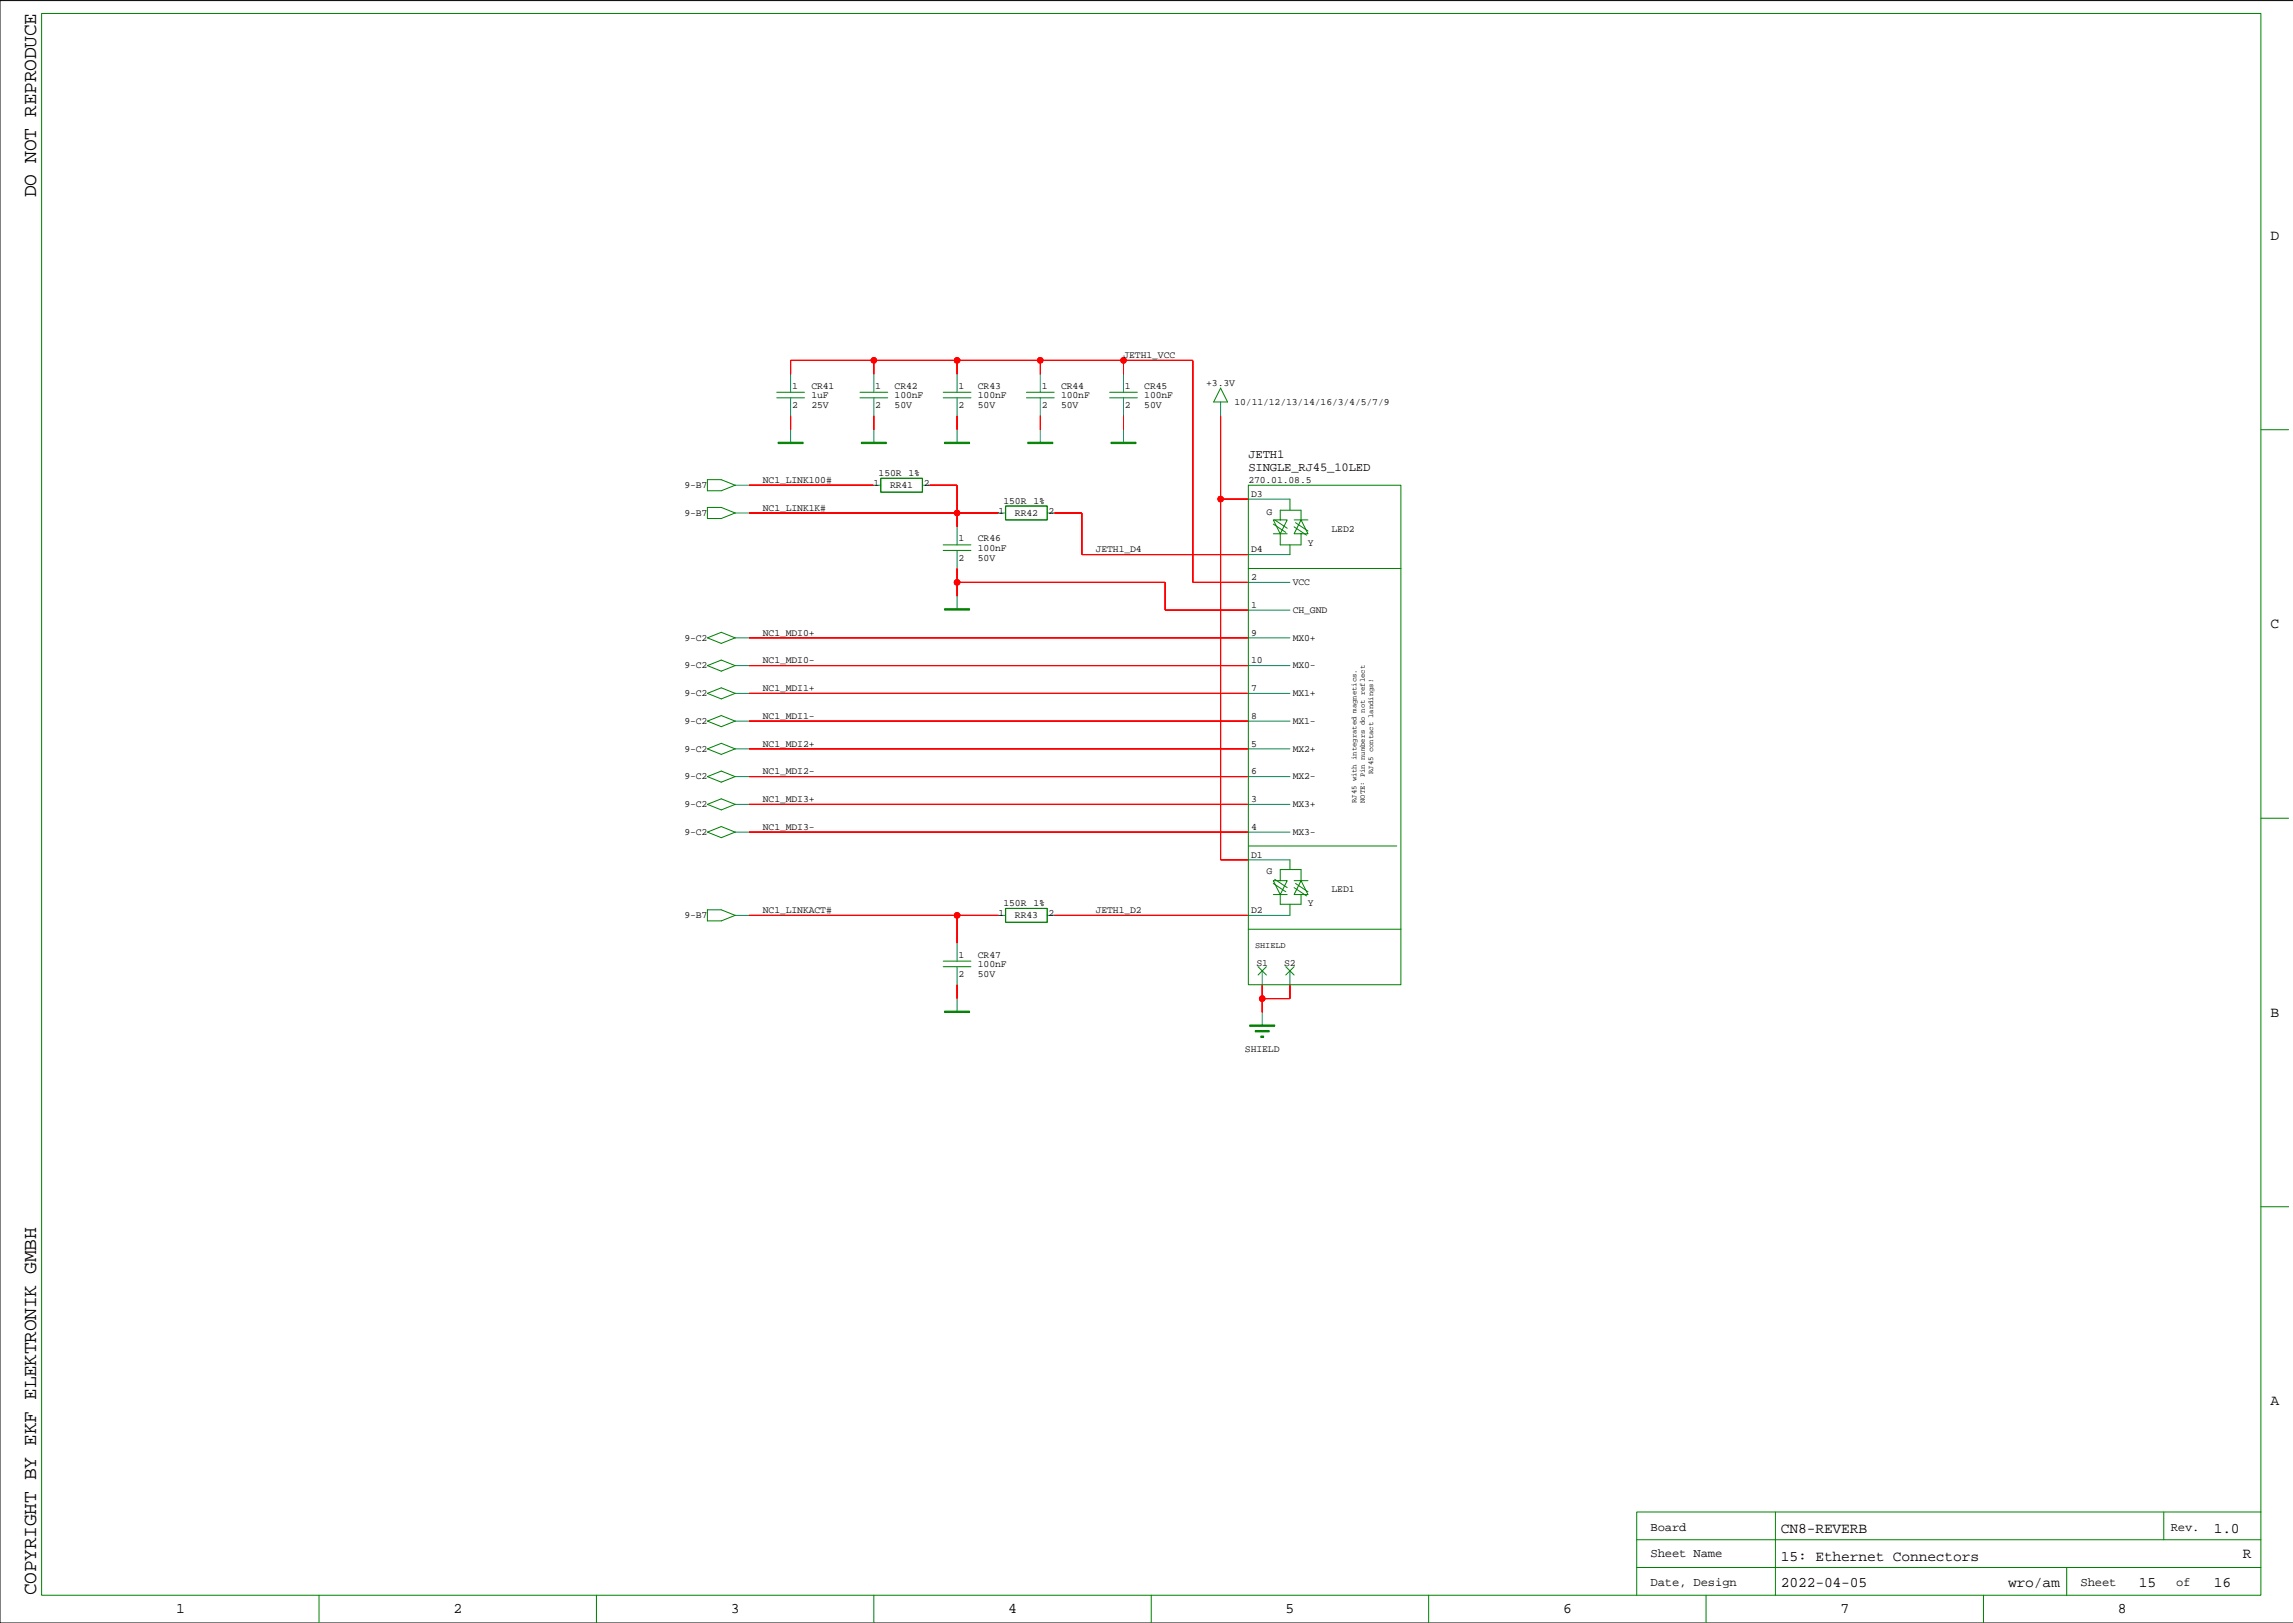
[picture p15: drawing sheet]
<svg xmlns="http://www.w3.org/2000/svg" width="420mm" height="297mm" viewBox="0 0 420 297" stroke-linecap="round" stroke-linejoin="round" font-family="sans-serif">
<defs><g id="words">
<g font-size="3.6">
<text x="6.6" y="36.1" transform="rotate(-90 6.6 36.1)">DO NOT REPRODUCE</text>
<text x="6.6" y="292" transform="rotate(-90 6.6 292)">COPYRIGHT BY EKF ELEKTRONIK GMBH</text>
</g>
<g font-size="2.7">
<text x="415.7" y="43.9">D</text>
<text x="415.7" y="115">C</text>
<text x="415.7" y="186.1">B</text>
<text x="415.7" y="257.2">A</text>
<text x="326.1" y="280.6">CN8-REVERB</text>
<text x="405.3" y="280.6">1.0</text>
<text x="326.1" y="285.6">15: Ethernet Connectors</text>
<text x="410.6" y="285.1">R</text>
<text x="326.1" y="290.5">2022-04-05</text>
<text x="367.6" y="290.5">wro/am</text>
<text x="391.6" y="290.5">15</text>
<text x="405.3" y="290.5">16</text>
<text x="32.2" y="295.3">1</text>
<text x="83" y="295.3">2</text>
<text x="133.8" y="295.3">3</text>
<text x="184.6" y="295.3">4</text>
<text x="235.4" y="295.3">5</text>
<text x="286.2" y="295.3">6</text>
<text x="337" y="295.3">7</text>
<text x="387.7" y="295.3">8</text>
</g>
<g font-size="2.2">
<text x="228.5" y="83.8">JETH1</text>
<text x="228.5" y="86.3">SINGLE_RJ45_10LED</text>
<text x="302.2" y="280.2">Board</text>
<text x="397.4" y="280.2">Rev.</text>
<text x="302.2" y="285">Sheet Name</text>
<text x="302.2" y="290.3">Date, Design</text>
<text x="380.9" y="290.3">Sheet</text>
<text x="398.4" y="290.3">of</text>
</g>
<g font-size="1.8">
<text x="205.7" y="65.6">JETH1_VCC</text>
<text x="145" y="71.2">1</text>
<text x="148.6" y="71.2">CR41</text>
<text x="160.2" y="71.2">1</text>
<text x="163.8" y="71.2">CR42</text>
<text x="175.5" y="71.2">1</text>
<text x="179" y="71.2">CR43</text>
<text x="190.7" y="71.2">1</text>
<text x="194.3" y="71.2">CR44</text>
<text x="205.9" y="71.2">1</text>
<text x="209.5" y="71.2">CR45</text>
<text x="220.8" y="70.6">+3.3V</text>
<text x="145" y="74.7">2</text>
<text x="148.6" y="72.9">1uF</text>
<text x="148.6" y="74.7">25V</text>
<text x="160.2" y="74.7">2</text>
<text x="163.8" y="72.9">100nF</text>
<text x="163.8" y="74.7">50V</text>
<text x="175.5" y="74.7">2</text>
<text x="179" y="74.7">50V</text>
<text x="179" y="72.9">100nF</text>
<text x="190.7" y="74.7">2</text>
<text x="194.3" y="72.9">100nF</text>
<text x="194.3" y="74.7">50V</text>
<text x="205.9" y="74.7">2</text>
<text x="209.5" y="74.7">50V</text>
<text x="209.5" y="72.9">100nF</text>
<text x="226" y="74.1">10/11/12/13/14/16/3/4/5/7/9</text>
<text x="125.3" y="89.3">9-B7</text>
<text x="139.7" y="88.4">NC1_LINK100#</text>
<text x="159.9" y="88.9">1</text>
<text x="160.9" y="87.1">150R</text>
<text x="163" y="89.3">RR41</text>
<text x="166.3" y="87.1">1%</text>
<text x="169.1" y="88.9">2</text>
<text x="228.5" y="88.4">270.01.08.5</text>
<text x="125.3" y="94.4">9-B7</text>
<text x="139.7" y="93.5">NC1_LINK1K#</text>
<text x="182.8" y="94">1</text>
<text x="183.7" y="92.2">150R</text>
<text x="185.8" y="94.4">RR42</text>
<text x="189.2" y="92.2">1%</text>
<text x="192" y="94">2</text>
<text x="229.1" y="91">D3</text>
<text x="231.8" y="94.3">G</text>
<text x="175.5" y="99.1">1</text>
<text x="179" y="99.1">CR46</text>
<text x="179" y="100.9">100nF</text>
<text x="200.6" y="101.1">JETH1_D4</text>
<text x="229.1" y="101.1">D4</text>
<text x="239.5" y="99.8">Y</text>
<text x="243.8" y="97.3">LED2</text>
<text x="175.5" y="102.6">2</text>
<text x="179" y="102.6">50V</text>
<text x="229.1" y="106.2">2</text>
<text x="236.7" y="107.1">VCC</text>
<text x="229.1" y="111.3">1</text>
<text x="236.7" y="112.2">CH_GND</text>
<text x="125.3" y="117.3">9-C2</text>
<text x="139.7" y="116.4">NC1_MDI0+</text>
<text x="229.1" y="116.4">9</text>
<text x="236.7" y="117.3">MX0+</text>
<text x="125.3" y="122.3">9-C2</text>
<text x="139.7" y="121.4">NC1_MDI0-</text>
<text x="229.1" y="121.4">10</text>
<text x="236.7" y="122.3">MX0-</text>
<text x="125.3" y="127.4">9-C2</text>
<text x="139.7" y="126.5">NC1_MDI1+</text>
<text x="139.7" y="131.6">NC1_MDI1-</text>
<text x="229.1" y="131.6">8</text>
<text x="229.1" y="126.5">7</text>
<text x="236.7" y="127.4">MX1+</text>
<text x="125.3" y="132.5">9-C2</text>
<text x="125.3" y="137.6">9-C2</text>
<text x="139.7" y="136.7">NC1_MDI2+</text>
<text x="229.1" y="136.7">5</text>
<text x="236.7" y="132.5">MX1-</text>
<text x="236.7" y="137.6">MX2+</text>
<text x="125.3" y="142.7">9-C2</text>
<text x="139.7" y="141.7">NC1_MDI2-</text>
<text x="229.1" y="141.7">6</text>
<text x="236.7" y="142.7">MX2-</text>
<text x="125.3" y="147.7">9-C2</text>
<text x="139.7" y="146.8">NC1_MDI3+</text>
<text x="229.1" y="146.8">3</text>
<text x="236.7" y="147.7">MX3+</text>
<text x="125.3" y="152.8">9-C2</text>
<text x="139.7" y="151.9">NC1_MDI3-</text>
<text x="229.1" y="151.9">4</text>
<text x="236.7" y="152.8">MX3-</text>
<text x="229.1" y="157">D1</text>
<text x="231.8" y="160">G</text>
<text x="139.7" y="167.1">NC1_LINKACT#</text>
<text x="182.8" y="167.6">1</text>
<text x="183.7" y="165.9">150R</text>
<text x="189.2" y="165.9">1%</text>
<text x="192" y="167.6">2</text>
<text x="200.6" y="167.1">JETH1_D2</text>
<text x="229.1" y="167.1">D2</text>
<text x="239.5" y="165.9">Y</text>
<text x="243.8" y="163.3">LED1</text>
<text x="125.3" y="168.1">9-B7</text>
<text x="185.8" y="168.1">RR43</text>
<text x="175.5" y="178.8">2</text>
<text x="175.5" y="175.3">1</text>
<text x="179" y="178.8">50V</text>
<text x="179" y="177">100nF</text>
<text x="179" y="175.3">CR47</text>
<text x="230" y="176.8">S1</text>
<text x="235.1" y="176.8">S2</text>
<text x="227.9" y="192.5">SHIELD</text>
</g>
<text font-size="1.6" x="229.8" y="173.5">SHIELD</text>
<g font-size="1.3">
<text x="251.4" y="141.6" transform="rotate(-90 251.4 141.6)">RJ45 contact landings!</text>
<text x="248.4" y="147" transform="rotate(-90 248.4 147)">RJ45 with integrated magnetics.</text>
<text x="249.9" y="147" transform="rotate(-90 249.9 147)">NOTE: Pin numbers do not reflect</text>
</g>
</g></defs>
<path d="M419.9 .1h-419.9v296.9h419.9" fill="none" stroke="#000" stroke-width=".18"/>
<g fill="none" stroke="#008200" stroke-width=".18">
<path d="M7.6 2.5h406.3v289.5h-406.3zM223.5 71l1.2 2.6h-2.5zM413.9 78.6h5.1M413.9 149.8h5.1M413.9 220.9h5.1M325 276.7v15.3M396.1 276.7v5.1M413.9 276.7h-114.2v15.3M58.4 292v5M109.2 292v5M160 292v5M210.8 292v5"/>
<path d="M261.6 292v5M299.7 281.8h114.2M299.7 286.9h114.2M312.3 292v5M363.1 292v5M378.4 286.9v5.1"/>
</g>
<g fill="none" stroke="#008080" stroke-width=".18">
<path d="M144.7 68.5v3.3M144.7 72.8v3.3M144.7 78.6v2.3M160 68.5v3.3M160 72.8v3.3M160 78.6v2.3M175.2 68.5v3.3M175.2 72.8v3.3M175.2 78.6v2.3M190.5 68.5v3.3M190.5 72.8v3.3M190.5 78.6v2.3"/>
<path d="M205.7 68.5v3.3M205.7 72.8v3.3M205.7 78.6v2.3M223.5 73.6v2.5M160 88.8h1.3M168.9 88.8h1.2M175.2 96.4v3.3M182.8 93.9h1.3M191.7 93.9h1.3M228.5 91.3h7.7M175.2 100.7v3.3M175.2 109.1v2.3"/>
<path d="M228.5 106.6h7.7M228.5 111.7h7.7M228.5 116.7h7.7M228.5 101.5h7.7M228.5 121.8h7.7M228.5 126.9h7.7M228.5 132h7.7M228.5 137.1h7.7M228.5 142.1h7.7M228.5 147.2h7.7M228.5 152.3h7.7M228.5 157.4h7.7"/>
<path d="M175.2 172.6v3.3M175.2 176.9v3.3M182.8 167.5h1.3M191.7 167.5h1.3M228.5 167.5h7.7M231.1 177.7v2.5M236.2 177.7v2.5M175.2 182.8v2.3M231.1 185.3v2.3"/>
</g>
<g fill="#008000" stroke="#008000" stroke-width=".18">
<path d="M228.8 187.6h4.6v.2h-4.6z" fill-rule="evenodd"/>
<path d="M229.8 188.6h2.6v.3h-2.6z" fill-rule="evenodd"/>
<path d="M230.8 189.6h.5v.3h-.5z" fill-rule="evenodd"/>
<path d="M172.9 111.4h4.6v.3h-4.6z" fill-rule="evenodd"/>
<path d="M172.9 185.1h4.6v.2h-4.6z" fill-rule="evenodd"/>
<path d="M142.5 80.9h4.5v.3h-4.5z" fill-rule="evenodd"/>
<path d="M157.7 80.9h4.6v.3h-4.6z" fill-rule="evenodd"/>
<path d="M172.9 80.9h4.6v.3h-4.6z" fill-rule="evenodd"/>
<path d="M188.2 80.9h4.5v.3h-4.5z" fill-rule="evenodd"/>
<path d="M203.4 80.9h4.6v.3h-4.6z" fill-rule="evenodd"/>
</g>
<path d="M134.6 93.9h2.5M134.6 88.8h2.5M134.6 116.7h2.5M134.6 121.8h2.5M134.6 126.9h2.5M134.6 132h2.5M134.6 137.1h2.5M134.6 142.1h2.5M134.6 147.2h2.5M134.6 152.3h2.5M134.6 167.5h2.5" fill="none" stroke="#007d7b" stroke-width=".18"/>
<path d="M129.5 87.8h2.6l2.5 1-2.5 1h-2.6zM129.5 92.9h2.6l2.5 1-2.5 1h-2.6zM129.5 116.7l2.6-1 2.5 1-2.5 1.1zM129.5 121.8l2.6-1 2.5 1-2.5 1zM129.5 126.9l2.6-1 2.5 1-2.5 1zM129.5 132l2.6-1 2.5 1-2.5 1zM129.5 137.1l2.6-1.1 2.5 1.1-2.5 1zM129.5 142.1l2.6-1 2.5 1-2.5 1zM129.5 147.2l2.6-1 2.5 1-2.5 1zM129.5 152.3l2.6-1 2.5 1-2.5 1zM129.5 166.5h2.6l2.5 1-2.5 1h-2.6z" fill="none" stroke="#007d00" stroke-width=".18"/>
<g fill="none" stroke="#008000" stroke-width=".18">
<path d="M142.2 72.8h5.1M142.2 71.8h5.1M157.4 72.8h5.1M157.4 71.8h5.1M172.7 72.8h5.1M172.7 71.8h5.1M187.9 72.8h5.1M187.9 71.8h5.1M203.2 72.8h5M203.2 71.8h5M161.3 87.5h7.6v2.6h-7.6zM172.7 99.7h5.1"/>
<path d="M184.1 92.6h7.6v2.6h-7.6zM228.5 88.8h28v91.4h-28zM233.1 95.2h2.6l-1.3 2.5zM233.1 95.9l2.3 1.5M233.1 97.7h2.6M233.4 95.2l2.3 1.5M234.4 97.7v2h3.8v-2M234.4 95.2v-1.8h3.8v1.8M236.2 91.3v2.1M236.2 99.7v1.8M236.9 96.4l2.3 1.5M236.9 95.2h2.6"/>
<path d="M237.2 95.7l2.3 1.5M238.2 95.2l1.3 2.5h-2.6zM172.7 100.7h5.1M228.5 104h28M228.5 154.8h27.2M236.2 157.4v1.7M172.7 176.9h5.1M172.7 175.9h5.1M184.1 166.3h7.6v2.5h-7.6zM228.5 170.1h28M230.3 176.9l1.5 1.5M231.8 176.9l-1.5 1.5"/>
<path d="M233.1 161.2h2.6l-1.3 2.5zM233.1 163.7h2.6M233.1 161.7l2.3 1.5M233.4 160.9l2.3 1.5M234.4 161.2v-2.1h3.8v2.1M234.4 163.7v1.8h3.8v-1.8M235.4 176.9l1.5 1.5M236.2 165.5v2M236.9 176.9l-1.5 1.5M236.9 161.2h2.6M236.9 162.4l2.3 1.6M237.2 161.7l2.3 1.5"/>
<path d="M238.2 161.2l1.3 2.5h-2.6z"/>
</g>
<g fill="#f00" stroke="#f00" stroke-width=".18">
<path d="M231.1 180.2v2.6z" fill-rule="evenodd"/>
<path d="M236.2 180.2v2.6z" fill-rule="evenodd"/>
<path d="M231.1 182.8h5.1z" fill-rule="evenodd"/>
<path d="M231.1 182.8v2.5z" fill-rule="evenodd"/>
<path d="M193 93.9h5.1z" fill-rule="evenodd"/>
<path d="M198.1 93.9v7.6z" fill-rule="evenodd"/>
<path d="M198.1 101.5h30.4z" fill-rule="evenodd"/>
<path d="M137.1 88.8h22.9z" fill-rule="evenodd"/>
<path d="M137.1 93.9h38.1z" fill-rule="evenodd"/>
<path d="M175.2 93.9v2.5z" fill-rule="evenodd"/>
<path d="M170.1 88.8h5.1z" fill-rule="evenodd"/>
<path d="M175.2 88.8v5.1z" fill-rule="evenodd"/>
<path d="M175.2 93.9h7.6z" fill-rule="evenodd"/>
<path d="M223.5 76.1v15.2z" fill-rule="evenodd"/>
<path d="M223.5 91.3h5z" fill-rule="evenodd"/>
<path d="M223.5 157.4h5z" fill-rule="evenodd"/>
<path d="M223.5 91.3v66.1z" fill-rule="evenodd"/>
<path d="M193 167.5h35.5z" fill-rule="evenodd"/>
<path d="M175.2 180.2v2.6z" fill-rule="evenodd"/>
<path d="M175.2 104v2.6z" fill-rule="evenodd"/>
<path d="M175.2 106.6v2.5z" fill-rule="evenodd"/>
<path d="M213.3 111.7h15.2z" fill-rule="evenodd"/>
<path d="M175.2 106.6h38.1z" fill-rule="evenodd"/>
<path d="M213.3 106.6v5.1z" fill-rule="evenodd"/>
<path d="M144.7 76.1v2.5z" fill-rule="evenodd"/>
<path d="M160 76.1v2.5z" fill-rule="evenodd"/>
<path d="M175.2 76.1v2.5z" fill-rule="evenodd"/>
<path d="M190.5 76.1v2.5z" fill-rule="evenodd"/>
<path d="M205.7 76.1v2.5z" fill-rule="evenodd"/>
<path d="M160 66v2.5z" fill-rule="evenodd"/>
<path d="M144.7 66v2.5z" fill-rule="evenodd"/>
<path d="M160 66h15.2z" fill-rule="evenodd"/>
<path d="M205.7 66v2.5z" fill-rule="evenodd"/>
<path d="M218.4 106.6h10.1z" fill-rule="evenodd"/>
<path d="M190.5 66h15.2z" fill-rule="evenodd"/>
<path d="M190.5 66v2.5z" fill-rule="evenodd"/>
<path d="M175.2 66h15.3z" fill-rule="evenodd"/>
<path d="M175.2 66v2.5z" fill-rule="evenodd"/>
<path d="M218.4 66v40.6z" fill-rule="evenodd"/>
<path d="M144.7 66h15.3z" fill-rule="evenodd"/>
<path d="M205.7 66h12.7z" fill-rule="evenodd"/>
<path d="M137.1 116.7h91.4z" fill-rule="evenodd"/>
<path d="M137.1 121.8h91.4z" fill-rule="evenodd"/>
<path d="M137.1 126.9h91.4z" fill-rule="evenodd"/>
<path d="M137.1 132h91.4z" fill-rule="evenodd"/>
<path d="M137.1 137.1h91.4z" fill-rule="evenodd"/>
<path d="M137.1 142.1h91.4z" fill-rule="evenodd"/>
<path d="M137.1 147.2h91.4z" fill-rule="evenodd"/>
<path d="M137.1 152.3h91.4z" fill-rule="evenodd"/>
<path d="M175.2 167.5h7.6z" fill-rule="evenodd"/>
<path d="M175.2 167.5v5.1z" fill-rule="evenodd"/>
<path d="M137.1 167.5h38.1z" fill-rule="evenodd"/>
<circle cx="231.1" cy="182.8" r=".51"/>
<circle cx="175.2" cy="93.9" r=".51"/>
<circle cx="223.5" cy="91.3" r=".51"/>
<circle cx="175.2" cy="106.6" r=".51"/>
<circle cx="190.5" cy="66" r=".51"/>
<circle cx="175.2" cy="66" r=".51"/>
<circle cx="160" cy="66" r=".51"/>
<circle cx="205.7" cy="66" r=".51"/>
<circle cx="175.2" cy="167.5" r=".51"/>
</g>
<g fill="none" stroke="#f00" stroke-width=".18">
<path d="M144.7 68.5v-2.5h73.7v40.6h10.1M144.7 76.1v2.5M160 66v2.5M160 76.1v2.5M175.2 66v2.5M175.2 76.1v2.5M190.5 66v2.5M190.5 76.1v2.5M205.7 66v2.5M205.7 76.1v2.5M223.5 76.1v81.3h5M137.1 93.9h45.7"/>
<path d="M137.1 88.8h22.9M170.1 88.8h5.1v7.6M193 93.9h5.1v7.6h30.4M223.5 91.3h5M137.1 116.7h91.4M175.2 104v5.1M175.2 106.6h38.1v5.1h15.2M137.1 121.8h91.4M137.1 126.9h91.4M137.1 132h91.4M137.1 137.1h91.4M137.1 142.1h91.4"/>
<path d="M137.1 147.2h91.4M137.1 152.3h91.4M137.1 167.5h45.7M175.2 167.5v5.1M193 167.5h35.5M175.2 180.2v2.6M231.1 180.2v5.1M236.2 180.2v2.6h-5.1"/>
<circle cx="160" cy="66" r=".51"/>
<circle cx="175.2" cy="66" r=".51"/>
<circle cx="190.5" cy="66" r=".51"/>
<circle cx="205.7" cy="66" r=".51"/>
<circle cx="175.2" cy="93.9" r=".51"/>
<circle cx="223.5" cy="91.3" r=".51"/>
<circle cx="175.2" cy="106.6" r=".51"/>
<circle cx="175.2" cy="167.5" r=".51"/>
<circle cx="231.1" cy="182.8" r=".51"/>
</g>
<use href="#words"/>
</svg>
